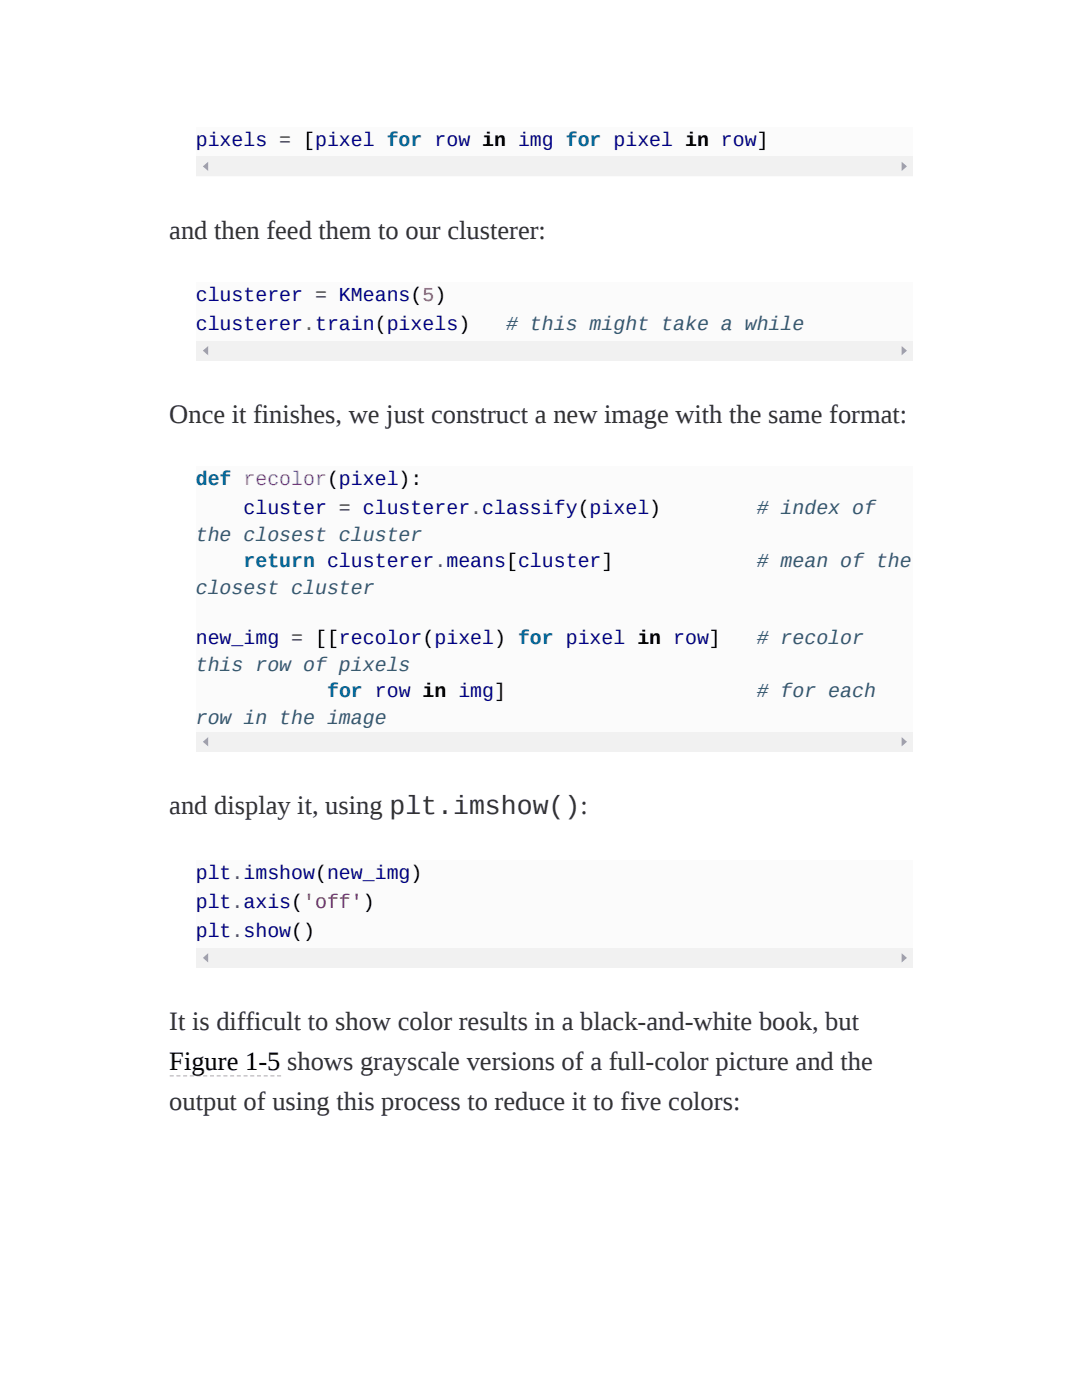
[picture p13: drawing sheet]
<svg xmlns="http://www.w3.org/2000/svg" width="216mm" height="279mm" viewBox="0 0 216 279" stroke-linecap="round" stroke-linejoin="round" font-family="sans-serif">
<defs><g id="words">
<g font-size="5.3" fill="#333">
<text x="33.8" y="47.6">and then feed them to our clusterer:</text>
<text x="33.8" y="84.4">Once it finishes, we just construct a new image with the same format:</text>
<text x="33.8" y="162.5">and display it, using plt.imshow():</text>
<text x="33.8" y="205.6">It is difficult to show color results in a black-and-white book, but</text>
<text x="33.8" y="221.5">output of using this process to reduce it to five colors:</text>
</g>
<text font-size="5.3" fill="#070707" x="33.8" y="213.5">Figure 1-5 shows grayscale versions of a full-color picture and the</text>
<g font-size="4" fill="#008">
<text x="39.1" y="29.1">pixels = [pixel for row in img for pixel in row]</text>
<text x="39.1" y="60.1">clusterer = KMeans(5)</text>
<text x="39.1" y="65.9">clusterer.train(pixels)</text>
<text x="48.6" y="102.7">cluster = clusterer.classify(pixel)</text>
<text x="39.1" y="128.6">new_img = [[recolor(pixel) for pixel in row]</text>
<text x="39.1" y="175.4">plt.imshow(new_img)</text>
<text x="39.1" y="181.2">plt.axis('off')</text>
<text x="39.1" y="187.1">plt.show()</text>
</g>
<g font-size="4" fill="#35586c">
<text x="101" y="65.9"># this might take a while</text>
<text x="39.1" y="108">the closest cluster</text>
<text x="151" y="102.7"># index of</text>
<text x="151" y="113.2"># mean of the</text>
<text x="39.1" y="118.5">closest cluster</text>
<text x="151" y="128.6"># recolor</text>
<text x="39.1" y="133.9">this row of pixels</text>
<text x="151" y="139.2"># for each</text>
<text x="39.1" y="144.5">row in the image</text>
</g>
<g font-size="4" fill="#069">
<text x="39.1" y="96.8">def recolor(pixel):</text>
<text x="48.6" y="113.2">return clusterer.means[cluster]</text>
<text x="65.3" y="139.2">for row in img]</text>
</g>
</g></defs>
<path d="M39.2 25.4h142.8v9.8h-142.8z" fill="#fbfbfb"/>
<path d="M39.2 31.2h3.9v4h-3.9z" fill="#f1f1f1"/>
<path d="M40.5 33.2l1-.9v1.8z" fill="#a3a3a3"/>
<path d="M178.3 31.2h3.8v4h-3.8z" fill="#f1f1f1"/>
<path d="M179.9 32.3l1.1 .9-1.1 .9z" fill="#a3a3a3"/>
<path d="M43.1 31.2h135.2v4h-135.2z" fill="#f1f1f1"/>
<path d="M39.2 56.4h142.8v15.6h-142.8z" fill="#fbfbfb"/>
<path d="M39.2 68h3.9v4h-3.9z" fill="#f1f1f1"/>
<path d="M40.5 70l1-.9v1.8z" fill="#a3a3a3"/>
<path d="M178.3 68h3.8v4h-3.8z" fill="#f1f1f1"/>
<path d="M179.9 69.1l1.1 .9-1.1 .9z" fill="#a3a3a3"/>
<path d="M43.1 68h135.2v4h-135.2z" fill="#f1f1f1"/>
<path d="M39.2 93.1h142.8v56.9h-142.8z" fill="#fbfbfb"/>
<path d="M39.2 146.1h3.9v3.9h-3.9z" fill="#f1f1f1"/>
<path d="M40.5 148l1-.9v1.9z" fill="#a3a3a3"/>
<path d="M178.3 146.1h3.8v3.9h-3.8z" fill="#f1f1f1"/>
<path d="M179.9 147.1l1.1 .9-1.1 1z" fill="#a3a3a3"/>
<path d="M43.1 146.1h135.2v3.9h-135.2z" fill="#f1f1f1"/>
<path d="M39.2 171.7h142.8v21.4h-142.8z" fill="#fbfbfb"/>
<path d="M39.2 189.2h3.9v3.9h-3.9z" fill="#f1f1f1"/>
<path d="M40.5 191.2l1-1v1.9z" fill="#a3a3a3"/>
<path d="M178.3 189.2h3.8v3.9h-3.8z" fill="#f1f1f1"/>
<path d="M179.9 190.2l1.1 1-1.1 .9z" fill="#a3a3a3"/>
<path d="M43.1 189.2h135.2v3.9h-135.2z" fill="#f1f1f1"/>
<path d="M33.9 214.6h.8v.2h-.8zM35.2 214.6h.8v.2h-.8zM36.5 214.6h.8v.2h-.8zM37.9 214.6h.8v.2h-.8zM39.2 214.6h.8v.2h-.8zM40.6 214.6h.8v.2h-.8zM41.9 214.6h.8v.2h-.8zM43.2 214.6h.8v.2h-.8zM44.6 214.6h.8v.2h-.8zM45.9 214.6h.8v.2h-.8zM47.3 214.6h.8v.2h-.8zM48.6 214.6h.8v.2h-.8zM49.9 214.6h.8v.2h-.8zM51.3 214.6h.8v.2h-.8zM52.6 214.6h.8v.2h-.8zM54 214.6h.8v.2h-.8zM55.3 214.6h.8v.2h-.8z" fill="#bbb"/>
<use href="#words"/>
</svg>
